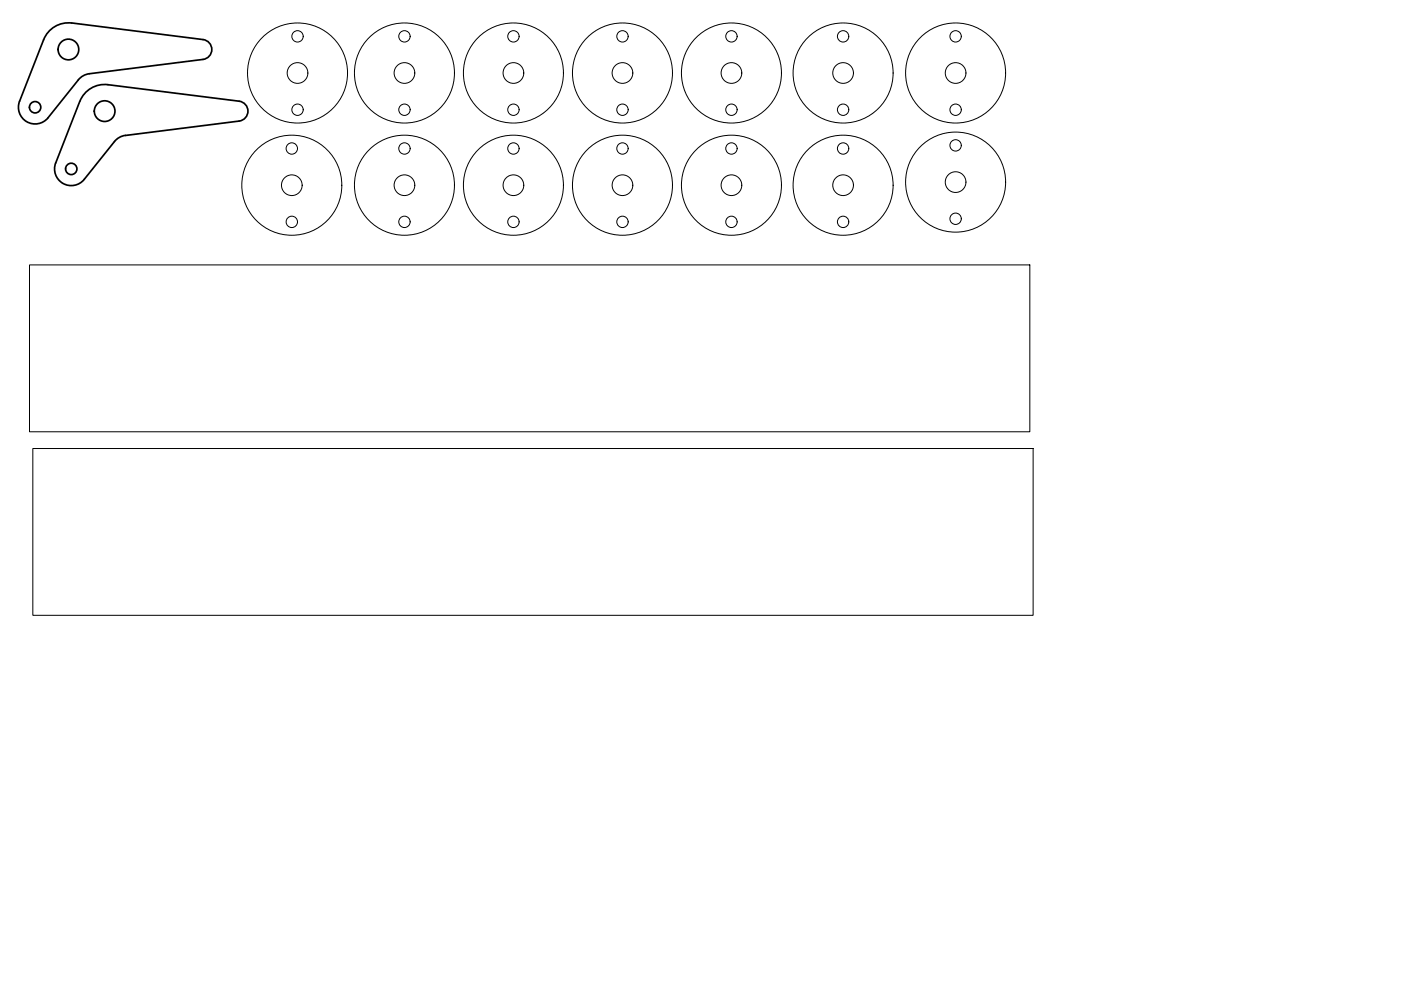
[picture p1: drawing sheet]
<svg xmlns="http://www.w3.org/2000/svg" width="420mm" height="297mm" viewBox="0 0 420 297" stroke-linecap="round" stroke-linejoin="round" font-family="sans-serif">
<!-- layer: Visible (ISO) -->
<g fill="none" stroke="#000" stroke-width=".51">
<path d="M60.9 17.8a3 3 0 0 0 2.6-3 3 3 0 0 0-2.6-2.9l-39.4-5a8 8 0 0 0-8.4 5l-7.2 18.4a5 5 0 0 0 2.1 6.2 5 5 0 0 0 6.4-1.2l9.1-11.4 .9-.9 1.1-.6 1.3-.3 34.1-4.3M23.9 30.4l-7.2 18.4a5 5 0 0 0 2.2 6.2 5 5 0 0 0 6.4-1.3l9.5-11.8 1.6-1 1.2-.3M23.9 30.4a8 8 0 0 1 8.5-5l39.3 4.9a3 3 0 0 1 2.7 3 3 3 0 0 1-2.7 3l-34.1 4.3"/>
<circle cx="20.5" cy="14.8" r="3.1"/>
<circle cx="10.5" cy="32.1" r="1.7"/>
<circle cx="31.4" cy="33.3" r="3.1"/>
<circle cx="21.4" cy="50.6" r="1.7"/>
</g>
<!-- layer: Sketch Geometry (ISO) -->
<g fill="none" stroke="#000" stroke-width=".3">
<path d="M102.5 55.5a15 15 0 0 0-22-13.2 15 15 0 0 0-1.3 25.7 15 15 0 0 0 23.2-10.9l.1-1.6M136.3 55.5a15 15 0 0 0-22.1-13.2 15 15 0 0 0-1.3 25.7 15 15 0 0 0 23.3-10.9l.1-1.6M169 55.5a15 15 0 0 0-22.1-13.2 15 15 0 0 0-1.3 25.7 15 15 0 0 0 23.3-10.9l.1-1.6M201.7 55.5a15 15 0 0 0-22.1-13.2 15 15 0 0 0-1.3 25.7 15 15 0 0 0 23.3-10.9l.1-1.6M234.4 55.5a15 15 0 0 0-22.1-13.2 15 15 0 0 0-1.3 25.7 15 15 0 0 0 23.3-10.9l.1-1.6M267.8 55.5a15 15 0 0 0-22-13.2 15 15 0 0 0-1.3 25.7 15 15 0 0 0 23.3-10.9v-1.6M8.8 79.4h300v50h-300zM9.8 134.4h300v50h-300z"/>
<circle cx="89.2" cy="10.9" r="1.7"/>
<circle cx="121.3" cy="10.9" r="1.7"/>
<circle cx="154" cy="10.9" r="1.7"/>
<circle cx="186.7" cy="10.9" r="1.7"/>
<circle cx="219.4" cy="10.9" r="1.7"/>
<circle cx="252.8" cy="10.9" r="1.7"/>
<circle cx="286.6" cy="10.9" r="1.7"/>
<circle cx="89.2" cy="21.9" r="15"/>
<circle cx="89.2" cy="21.9" r="3.1"/>
<circle cx="89.2" cy="32.9" r="1.7"/>
<circle cx="121.3" cy="21.9" r="15"/>
<circle cx="121.3" cy="21.9" r="3.1"/>
<circle cx="121.3" cy="32.9" r="1.7"/>
<circle cx="154" cy="21.9" r="15"/>
<circle cx="154" cy="21.9" r="3.1"/>
<circle cx="154" cy="32.9" r="1.7"/>
<circle cx="186.7" cy="21.9" r="15"/>
<circle cx="186.7" cy="21.9" r="3.1"/>
<circle cx="186.7" cy="32.9" r="1.7"/>
<circle cx="219.4" cy="21.9" r="15"/>
<circle cx="219.4" cy="21.9" r="3.1"/>
<circle cx="219.4" cy="32.9" r="1.7"/>
<circle cx="252.8" cy="21.9" r="15"/>
<circle cx="252.8" cy="21.9" r="3.1"/>
<circle cx="252.8" cy="32.9" r="1.7"/>
<circle cx="286.6" cy="21.9" r="15"/>
<circle cx="286.6" cy="21.9" r="3.1"/>
<circle cx="286.6" cy="32.9" r="1.7"/>
<circle cx="87.5" cy="55.5" r="3.1"/>
<circle cx="87.5" cy="44.5" r="1.7"/>
<circle cx="121.3" cy="55.5" r="3.1"/>
<circle cx="121.3" cy="44.5" r="1.7"/>
<circle cx="154" cy="55.5" r="3.1"/>
<circle cx="154" cy="44.5" r="1.7"/>
<circle cx="186.7" cy="55.5" r="3.1"/>
<circle cx="186.7" cy="44.5" r="1.7"/>
<circle cx="219.4" cy="55.5" r="3.1"/>
<circle cx="219.4" cy="44.5" r="1.7"/>
<circle cx="252.8" cy="55.5" r="3.1"/>
<circle cx="252.8" cy="44.5" r="1.7"/>
<circle cx="286.6" cy="54.6" r="15"/>
<circle cx="286.6" cy="54.6" r="3.1"/>
<circle cx="286.6" cy="43.6" r="1.7"/>
<circle cx="87.5" cy="66.5" r="1.7"/>
<circle cx="121.3" cy="66.5" r="1.7"/>
<circle cx="154" cy="66.5" r="1.7"/>
<circle cx="186.7" cy="66.5" r="1.7"/>
<circle cx="219.4" cy="66.5" r="1.7"/>
<circle cx="252.8" cy="66.5" r="1.7"/>
<circle cx="286.6" cy="65.6" r="1.7"/>
</g>
</svg>
